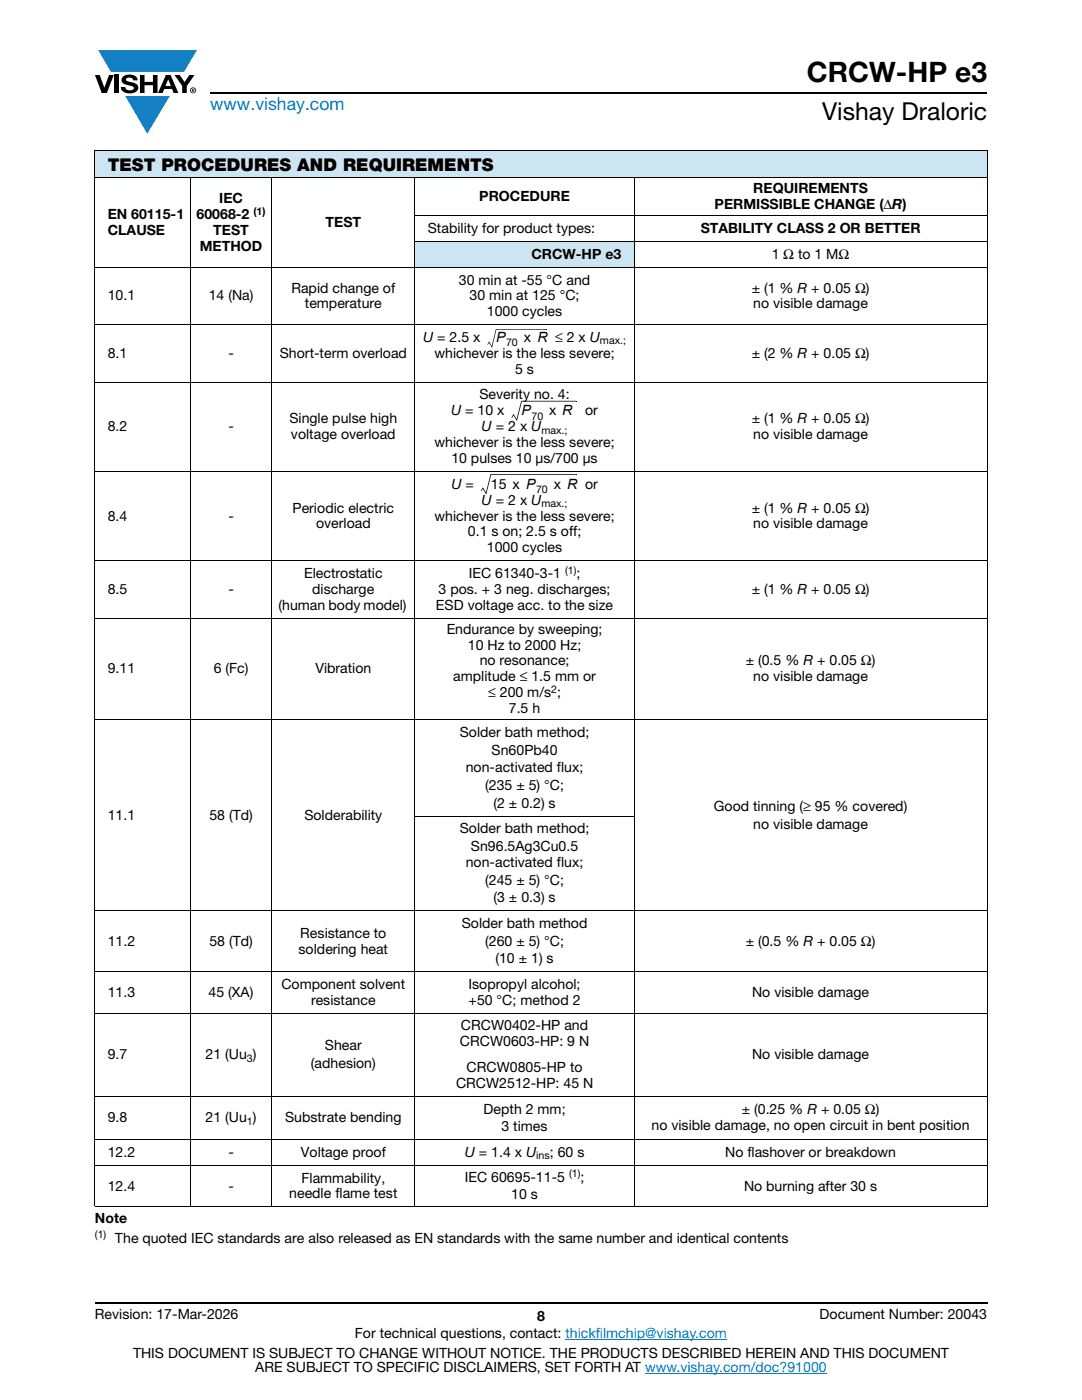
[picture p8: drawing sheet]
<svg xmlns="http://www.w3.org/2000/svg" width="216mm" height="279mm" viewBox="0 0 216 279" stroke-linecap="round" stroke-linejoin="round" font-family="sans-serif">
<defs><g id="words">
<text font-size="5.6" x="161" y="16.4">CRCW-HP e3</text>
<text font-size="4.9" x="164" y="24">Vishay Draloric</text>
<text font-size="3.5" fill="#007ec4" x="42" y="21.9">www.vishay.com</text>
<text font-size="3.5" x="21.5" y="34.1">TEST PROCEDURES AND REQUIREMENTS</text>
<g font-size="2.8">
<text x="43.7" y="40.6">IEC</text>
<text x="95.6" y="40.2">PROCEDURE</text>
<text x="142.6" y="41.8">PERMISSIBLE CHANGE (ΔR)</text>
<text x="150.3" y="38.6">REQUIREMENTS</text>
<text x="21.5" y="43.7">EN 60115-1</text>
<text x="21.5" y="46.9">CLAUSE</text>
<text x="39.2" y="43.7">60068-2</text>
<text x="42.6" y="46.9">TEST</text>
<text x="65" y="45.3">TEST</text>
<text x="85.4" y="46.5">Stability for product types:</text>
<text x="139.8" y="46.5">STABILITY CLASS 2 OR BETTER</text>
<text x="39.9" y="50.1">METHOD</text>
<text x="106" y="51.7">CRCW-HP e3</text>
<text x="154" y="51.7">1 Ω to 1 MΩ</text>
<text x="21.5" y="60">10.1</text>
<text x="41.6" y="60">14 (Na)</text>
<text x="58.1" y="58.4">Rapid change of</text>
<text x="91.6" y="56.8">30 min at -55 °C and</text>
<text x="93.7" y="60">30 min at 125 °C;</text>
<text x="150" y="58.4">± (1 % R + 0.05 Ω)</text>
<text x="60.8" y="61.6">temperature</text>
<text x="97.2" y="63.1">1000 cycles</text>
<text x="150.3" y="61.6">no visible damage</text>
<text x="21.5" y="71.4">8.1</text>
<text x="45.6" y="71.4">-</text>
<text x="55.8" y="71.4">Short-term overload</text>
<text x="84.4" y="68.2">U = 2.5 x</text>
<text x="86.7" y="71.4">whichever is the less severe;</text>
<text x="99" y="68.2">P</text>
<text x="104.5" y="68.2">x R ≤ 2 x U</text>
<text x="150" y="71.4">± (2 % R + 0.05 Ω)</text>
<text x="102.8" y="74.6">5 s</text>
<text x="90" y="82.9">U = 10 x</text>
<text x="95.7" y="79.7">Severity no. 4:</text>
<text x="104.1" y="82.9">P</text>
<text x="109.6" y="82.9">x R</text>
<text x="116.8" y="82.9">or</text>
<text x="21.5" y="86.1">8.2</text>
<text x="45.6" y="86.1">-</text>
<text x="57.7" y="84.5">Single pulse high</text>
<text x="58.1" y="87.7">voltage overload</text>
<text x="86.7" y="89.2">whichever is the less severe;</text>
<text x="96.1" y="86.1">U = 2 x U</text>
<text x="150" y="84.5">± (1 % R + 0.05 Ω)</text>
<text x="150.3" y="87.7">no visible damage</text>
<text x="90.1" y="92.4">10 pulses 10 μs/700 μs</text>
<text x="90.1" y="97.5">U =</text>
<text x="96.1" y="100.7">U = 2 x U</text>
<text x="97.9" y="97.5">15 x P</text>
<text x="110.5" y="97.5">x R or</text>
<text x="21.5" y="103.9">8.4</text>
<text x="45.6" y="103.9">-</text>
<text x="58.4" y="102.3">Periodic electric</text>
<text x="63.1" y="105.5">overload</text>
<text x="86.7" y="103.9">whichever is the less severe;</text>
<text x="93.4" y="107.1">0.1 s on; 2.5 s off;</text>
<text x="150" y="102.3">± (1 % R + 0.05 Ω)</text>
<text x="150.3" y="105.5">no visible damage</text>
<text x="97.2" y="110.2">1000 cycles</text>
<text x="21.5" y="118.5">8.5</text>
<text x="45.6" y="118.5">-</text>
<text x="60.7" y="115.3">Electrostatic</text>
<text x="62.3" y="118.5">discharge</text>
<text x="87.5" y="118.5">3 pos. + 3 neg. discharges;</text>
<text x="93.5" y="115.3">IEC 61340-3-1</text>
<text x="115" y="115.3">;</text>
<text x="150" y="118.5">± (1 % R + 0.05 Ω)</text>
<text x="55.6" y="121.7">(human body model)</text>
<text x="87" y="121.7">ESD voltage acc. to the size</text>
<text x="89.1" y="126.4">Endurance by sweeping;</text>
<text x="93.4" y="129.6">10 Hz to 2000 Hz;</text>
<text x="21.5" y="134.4">9.11</text>
<text x="42.6" y="134.4">6 (Fc)</text>
<text x="62.9" y="134.4">Vibration</text>
<text x="90.4" y="136">amplitude ≤ 1.5 mm or</text>
<text x="95.7" y="132.8">no resonance;</text>
<text x="148.8" y="132.8">± (0.5 % R + 0.05 Ω)</text>
<text x="150.3" y="136">no visible damage</text>
<text x="97.4" y="139.1">≤ 200 m/s ;</text>
<text x="101.5" y="142.3">7.5 h</text>
<text x="91.7" y="147.1">Solder bath method;</text>
<text x="92.9" y="154.2">non-activated flux;</text>
<text x="98.1" y="150.6">Sn60Pb40</text>
<text x="96.8" y="157.7">(235 ± 5) °C;</text>
<text x="98.5" y="161.2">(2 ± 0.2) s</text>
<text x="142.5" y="161.8">Good tinning (≥ 95 % covered)</text>
<text x="21.5" y="163.6">11.1</text>
<text x="41.8" y="163.6">58 (Td)</text>
<text x="60.7" y="163.6">Solderability</text>
<text x="91.7" y="166.3">Solder bath method;</text>
<text x="150.3" y="165.4">no visible damage</text>
<text x="92.9" y="173">non-activated flux;</text>
<text x="94" y="169.8">Sn96.5Ag3Cu0.5</text>
<text x="96.8" y="176.6">(245 ± 5) °C;</text>
<text x="92.1" y="185.2">Solder bath method</text>
<text x="98.5" y="180.1">(3 ± 0.3) s</text>
<text x="21.5" y="188.7">11.2</text>
<text x="41.8" y="188.7">58 (Td)</text>
<text x="59.6" y="190.3">soldering heat</text>
<text x="59.9" y="187.1">Resistance to</text>
<text x="96.8" y="188.7">(260 ± 5) °C;</text>
<text x="148.8" y="188.7">± (0.5 % R + 0.05 Ω)</text>
<text x="56.2" y="197.4">Component solvent</text>
<text x="93.5" y="197.4">Isopropyl alcohol;</text>
<text x="98.9" y="192.3">(10 ± 1) s</text>
<text x="21.5" y="198.9">11.3</text>
<text x="41.6" y="198.9">45 (XA)</text>
<text x="62.1" y="200.5">resistance</text>
<text x="93.5" y="200.5">+50 °C; method 2</text>
<text x="150.1" y="198.9">No visible damage</text>
<text x="64.8" y="209.6">Shear</text>
<text x="91.8" y="208.8">CRCW0603-HP: 9 N</text>
<text x="92" y="205.7">CRCW0402-HP and</text>
<text x="21.5" y="211.4">9.7</text>
<text x="41" y="211.4">21 (Uu )</text>
<text x="62" y="213.1">(adhesion)</text>
<text x="93.1" y="214">CRCW0805-HP to</text>
<text x="150.1" y="211.4">No visible damage</text>
<text x="91" y="217.1">CRCW2512-HP: 45 N</text>
<text x="21.5" y="224">9.8</text>
<text x="41" y="224">21 (Uu )</text>
<text x="56.9" y="224">Substrate bending</text>
<text x="96.5" y="222.2">Depth 2 mm;</text>
<text x="100.1" y="225.8">3 times</text>
<text x="130" y="225.6">no visible damage, no open circuit in bent position</text>
<text x="148" y="222.4">± (0.25 % R + 0.05 Ω)</text>
<text x="21.5" y="230.9">12.2</text>
<text x="45.6" y="230.9">-</text>
<text x="60" y="230.9">Voltage proof</text>
<text x="92.7" y="230.9">U = 1.4 x U</text>
<text x="109.7" y="230.9">; 60 s</text>
<text x="144.7" y="230.9">No flashover or breakdown</text>
<text x="21.5" y="237.6">12.4</text>
<text x="45.6" y="237.6">-</text>
<text x="57.7" y="239.2">needle flame test</text>
<text x="60.2" y="236">Flammability,</text>
<text x="92.8" y="235.8">IEC 60695-11-5</text>
<text x="102" y="239.4">10 s</text>
<text x="115.8" y="235.8">;</text>
<text x="148.5" y="237.6">No burning after 30 s</text>
<text x="18.9" y="244.1">Note</text>
<text x="22.9" y="248">The quoted IEC standards are also released as EN standards with the same number and identical contents</text>
<text x="18.9" y="263.3">Revision: 17-Mar-2026</text>
<text x="107.2" y="263.6">8</text>
<text x="163.6" y="263.3">Document Number: 20043</text>
<text x="70.8" y="267.1">For technical questions, contact: thickfilmchip@vishay.com</text>
<text x="26.5" y="271">THIS DOCUMENT IS SUBJECT TO CHANGE WITHOUT NOTICE. THE PRODUCTS DESCRIBED HEREIN AND THIS DOCUMENT</text>
<text x="50.9" y="273.8">ARE SUBJECT TO SPECIFIC DISCLAIMERS, SET FORTH AT www.vishay.com/doc?91000</text>
</g>
<g font-size="2.1">
<text x="50.6" y="42.9">(1)</text>
<text x="101" y="69.1">70</text>
<text x="119.7" y="68.7">max.;</text>
<text x="106" y="83.8">70</text>
<text x="108" y="86.6">max.;</text>
<text x="107" y="98.4">70</text>
<text x="108" y="101.2">max.;</text>
<text x="112.8" y="114.5">(1)</text>
<text x="110" y="138.3">2</text>
<text x="49.3" y="211.9">3</text>
<text x="49.3" y="224.5">1</text>
<text x="107" y="231.4">ins</text>
<text x="113.5" y="235">(1)</text>
<text x="18.9" y="247.1">(1)</text>
</g>
</g></defs>
<g fill="#147fc3">
<path d="M19.6 10h19.7l-2.6 4.3h-1.1h-13.5z"/>
<path d="M25 19.2h8.9l-4.5 7.5z"/>
</g>
<g fill="#000">
<path d="M18.9 15h1l.9 2.5 1-2.5h.9l-1.4 3.6h-1zM22.9 15h.9v3.6h-.9zM24.6 15.3a2.1 2.1 0 0 1 2.8 .3l.1 .4h-.9a.79 .79 0 0 0-.7-.5 .79 .79 0 0 0-.8 .4l.3 .3 1 .2a1.08 1.08 0 0 1 1.2 1 1.08 1.08 0 0 1-1.1 1.2 1.73 1.73 0 0 1-2.4-1.2h.9a.96 .96 0 0 0 .8 .6 .96 .96 0 0 0 .9-.4 1.31 1.31 0 0 0-1.2-.6 1.03 1.03 0 0 1-1.1-.6 1.03 1.03 0 0 1 .2-1.1zM27.9 15h.9v1.3h1.7v-1.3h.9v3.6h-.9v-1.6h-1.7v1.6h-.9zM34.8 15h1.1l.9 1.4 1-1.4h1l-1.5 2.2v1.4h-.9v-1.4z"/>
<path d="M33.6 15.9l.5 1.3h-1.1zM33.1 15l-1.6 3.6h1l.3-.8h1.5l.3 .8h1l-1.6-3.6z"/>
<path d="M38.4 17.8h.2v.2h-.2zM38.3 17.7v.7h.1v-.3l.4 .3-.2-.3 .2-.2-.1-.2z"/>
<path d="M38.1 18a.46 .46 0 0 1 .9 0 .46 .46 0 0 1-.9 0zM37.9 18a.6 .6 0 0 0 1.2 0 .6 .6 0 0 0-1.2 0z"/>
</g>
<path d="M42 18.6h155M18.9 260h178.1" fill="none" stroke="#000" stroke-width=".36"/>
<path d="M112.8 267.3h32.3M128.7 274h36.3" fill="none" stroke="#007ec4" stroke-width=".2"/>
<g fill="#cce5f3">
<path d="M18.9 30h178.1v5.5h-178.1z"/>
<path d="M82.8 48.2h43.8v5.1h-43.8z"/>
</g>
<g fill="none" stroke="#000" stroke-width=".2">
<path d="M18.9 30h178.1M18.9 35.5h178.1M18.9 30.1v210.6M38 35.4v205.5M54.2 35.4v205.5M82.8 35.4v205.5M126.6 35.4v205.5M197 30.1v210.6M18.9 53.3h178.1M82.7 43.1h114.3M82.7 48.2h114.3M18.9 64.8h178.1"/>
<path d="M18.9 76.2h178.1M98.9 65.7h10.1M18.9 94.1h178.1M97.9 94.7h17M104 80.1h11M18.9 111.9h178.1M18.9 123.3h178.1M18.9 143.6h178.1M82.7 162.9h43.9M18.9 181.7h178.1M18.9 193.9h178.1M18.9 202.2h178.1"/>
<path d="M18.9 218.8h178.1M18.9 227.4h178.1M18.9 232.5h178.1M18.9 240.8h178.1"/>
</g>
<g fill="#000">
<path d="M97.3 68.7v.1zM97.5 68.2l.1 .1-.2 .5-.1-.1zM98.1 69.3h.1zM97.6 68.1l.6 1.1-.1 .1-.6-1zM98.1 69.2l.1 .1zM98.9 65.7h.2l-.9 3.6-.1-.1zM109 65.7l.1 .1zM96 97.9l.1 .1zM96.3 97.4l.1 .1-.3 .5-.1-.1zM96.9 98.5h.2zM96.4 97.3l.6 1.1-.1 .1-.6-1zM96.9 98.4l.1 .2z"/>
<path d="M97.9 94.7h.1l-.9 3.8-.2-.1zM102.1 83.2l.1 .2zM102.4 82.7l.1 .1-.3 .5-.1-.1zM103 83.9l.2-.1zM102.5 82.6l.7 1.2-.2 .1-.6-1.1zM103 83.8l.2 .1zM104 80l.1 .1-.9 3.7h-.2zM114.9 94.6l.1 .2zM115 80v.1z"/>
</g>
<use href="#words"/>
</svg>
